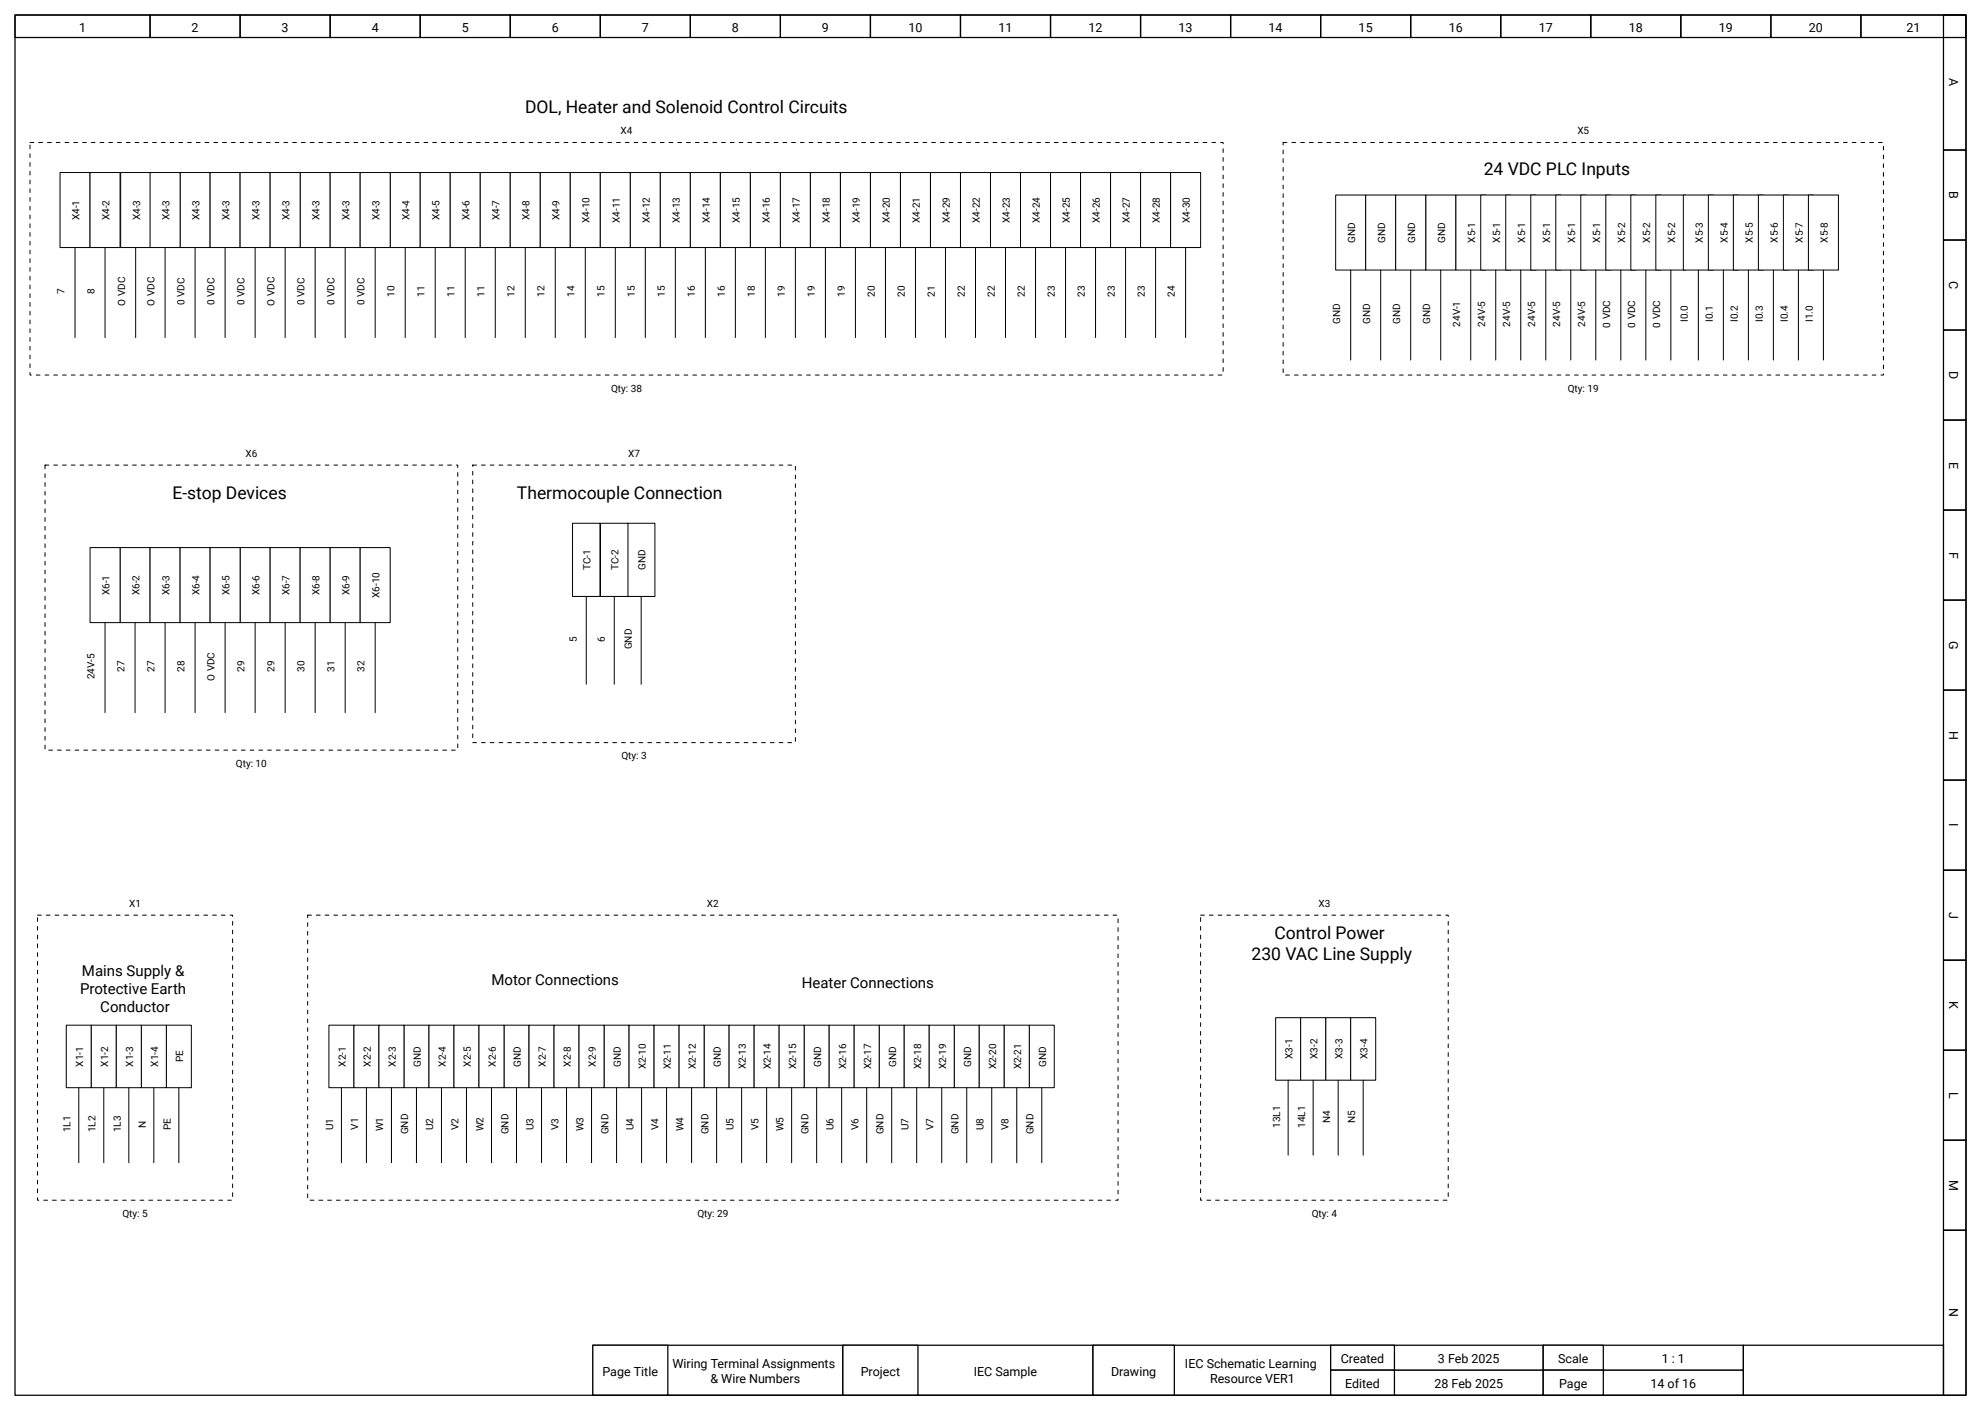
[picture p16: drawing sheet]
<svg xmlns="http://www.w3.org/2000/svg" width="420mm" height="297mm" viewBox="0 0 420 297" stroke-linecap="round" stroke-linejoin="round" font-family="sans-serif">
<defs><g id="words">
<g font-size="3.7">
<text x="111.1" y="23.8">DOL, Heater and Solenoid Control Circuits</text>
<text x="313.9" y="37.1">24 VDC PLC Inputs</text>
<text x="36.5" y="105.6">E-stop Devices</text>
<text x="109.4" y="105.6">Thermocouple Connection</text>
<text x="264.8" y="203.1">230 VAC Line Supply</text>
<text x="269.6" y="198.6">Control Power</text>
</g>
<g font-size="3.2">
<text x="17.3" y="206.6">Mains Supply &amp;</text>
<text x="104" y="208.6">Motor Connections</text>
<text x="169.6" y="209.1">Heater Connections</text>
<text x="16.9" y="210.4">Protective Earth</text>
<text x="21.2" y="214.2">Conductor</text>
</g>
<g font-size="2.6">
<text x="16.7" y="6.7">1</text>
<text x="40.5" y="6.7">2</text>
<text x="59.6" y="6.7">3</text>
<text x="78.6" y="6.7">4</text>
<text x="97.7" y="6.7">5</text>
<text x="116.7" y="6.7">6</text>
<text x="135.8" y="6.7">7</text>
<text x="154.8" y="6.7">8</text>
<text x="173.9" y="6.7">9</text>
<text x="192.2" y="6.7">10</text>
<text x="211.2" y="6.7">11</text>
<text x="230.3" y="6.7">12</text>
<text x="249.3" y="6.7">13</text>
<text x="268.4" y="6.7">14</text>
<text x="287.4" y="6.7">15</text>
<text x="306.5" y="6.7">16</text>
<text x="325.5" y="6.7">17</text>
<text x="344.6" y="6.7">18</text>
<text x="363.6" y="6.7">19</text>
<text x="382.7" y="6.7">20</text>
<text x="403.3" y="6.7">21</text>
<text x="412.4" y="16.6" transform="rotate(90 412.4 16.6)">A</text>
<text x="412.4" y="40.5" transform="rotate(90 412.4 40.5)">B</text>
<text x="412.4" y="59.5" transform="rotate(90 412.4 59.5)">C</text>
<text x="412.4" y="78.5" transform="rotate(90 412.4 78.5)">D</text>
<text x="412.4" y="97.7" transform="rotate(90 412.4 97.7)">E</text>
<text x="412.4" y="116.7" transform="rotate(90 412.4 116.7)">F</text>
<text x="412.4" y="135.6" transform="rotate(90 412.4 135.6)">G</text>
<text x="412.4" y="154.6" transform="rotate(90 412.4 154.6)">H</text>
<text x="412.4" y="174.3" transform="rotate(90 412.4 174.3)">I</text>
<text x="412.4" y="192.9" transform="rotate(90 412.4 192.9)">J</text>
<text x="412.4" y="211.9" transform="rotate(90 412.4 211.9)">K</text>
<text x="412.4" y="231.1" transform="rotate(90 412.4 231.1)">L</text>
<text x="412.4" y="249.7" transform="rotate(90 412.4 249.7)">M</text>
<text x="412.4" y="276.9" transform="rotate(90 412.4 276.9)">N</text>
<text x="127.5" y="291.1">Page Title</text>
<text x="142.2" y="289.5">Wiring Terminal Assignments</text>
<text x="150.3" y="292.7">&amp; Wire Numbers</text>
<text x="182.1" y="291.1">Project</text>
<text x="206" y="291.1">IEC Sample</text>
<text x="235" y="291.1">Drawing</text>
<text x="250.7" y="289.5">IEC Schematic Learning</text>
<text x="256" y="292.7">Resource VER1</text>
<text x="283.7" y="288.5">Created</text>
<text x="284.6" y="293.8">Edited</text>
<text x="303.5" y="293.8">28 Feb 2025</text>
<text x="304.2" y="288.5">3 Feb 2025</text>
<text x="329.6" y="288.5">Scale</text>
<text x="329.9" y="293.8">Page</text>
<text x="349.2" y="293.8">14 of 16</text>
<text x="351.6" y="288.5">1 : 1</text>
</g>
<g font-size="2.1">
<text x="131.3" y="28.4">X4</text>
<text x="333.7" y="28.4">X5</text>
<text x="16.8" y="46.6" transform="rotate(-90 16.8 46.6)">X4-1</text>
<text x="23.1" y="46.6" transform="rotate(-90 23.1 46.6)">X4-2</text>
<text x="29.6" y="46.6" transform="rotate(-90 29.6 46.6)">X4-3</text>
<text x="35.8" y="46.6" transform="rotate(-90 35.8 46.6)">X4-3</text>
<text x="42.2" y="46.6" transform="rotate(-90 42.2 46.6)">X4-3</text>
<text x="48.5" y="46.6" transform="rotate(-90 48.5 46.6)">X4-3</text>
<text x="54.9" y="46.6" transform="rotate(-90 54.9 46.6)">X4-3</text>
<text x="61.2" y="46.6" transform="rotate(-90 61.2 46.6)">X4-3</text>
<text x="67.6" y="46.6" transform="rotate(-90 67.6 46.6)">X4-3</text>
<text x="73.9" y="46.6" transform="rotate(-90 73.9 46.6)">X4-3</text>
<text x="80.3" y="46.6" transform="rotate(-90 80.3 46.6)">X4-3</text>
<text x="86.6" y="46.6" transform="rotate(-90 86.6 46.6)">X4-4</text>
<text x="93" y="46.6" transform="rotate(-90 93 46.6)">X4-5</text>
<text x="99.3" y="46.6" transform="rotate(-90 99.3 46.6)">X4-6</text>
<text x="105.7" y="46.6" transform="rotate(-90 105.7 46.6)">X4-7</text>
<text x="112" y="46.6" transform="rotate(-90 112 46.6)">X4-8</text>
<text x="118.4" y="46.6" transform="rotate(-90 118.4 46.6)">X4-9</text>
<text x="124.7" y="47.2" transform="rotate(-90 124.7 47.2)">X4-10</text>
<text x="131.1" y="47.2" transform="rotate(-90 131.1 47.2)">X4-11</text>
<text x="137.4" y="47.2" transform="rotate(-90 137.4 47.2)">X4-12</text>
<text x="143.8" y="47.2" transform="rotate(-90 143.8 47.2)">X4-13</text>
<text x="150.1" y="47.2" transform="rotate(-90 150.1 47.2)">X4-14</text>
<text x="156.5" y="47.2" transform="rotate(-90 156.5 47.2)">X4-15</text>
<text x="162.8" y="47.2" transform="rotate(-90 162.8 47.2)">X4-16</text>
<text x="169.2" y="47.2" transform="rotate(-90 169.2 47.2)">X4-17</text>
<text x="175.5" y="47.2" transform="rotate(-90 175.5 47.2)">X4-18</text>
<text x="181.9" y="47.2" transform="rotate(-90 181.9 47.2)">X4-19</text>
<text x="188.2" y="47.2" transform="rotate(-90 188.2 47.2)">X4-20</text>
<text x="194.6" y="47.2" transform="rotate(-90 194.6 47.2)">X4-21</text>
<text x="200.9" y="47.2" transform="rotate(-90 200.9 47.2)">X4-29</text>
<text x="207.3" y="47.2" transform="rotate(-90 207.3 47.2)">X4-22</text>
<text x="213.6" y="47.2" transform="rotate(-90 213.6 47.2)">X4-23</text>
<text x="220" y="47.2" transform="rotate(-90 220 47.2)">X4-24</text>
<text x="226.3" y="47.2" transform="rotate(-90 226.3 47.2)">X4-25</text>
<text x="232.7" y="47.2" transform="rotate(-90 232.7 47.2)">X4-26</text>
<text x="239" y="47.2" transform="rotate(-90 239 47.2)">X4-27</text>
<text x="245.4" y="47.2" transform="rotate(-90 245.4 47.2)">X4-28</text>
<text x="251.7" y="47.2" transform="rotate(-90 251.7 47.2)">X4-30</text>
<text x="286.7" y="51.4" transform="rotate(-90 286.7 51.4)">GND</text>
<text x="293" y="51.4" transform="rotate(-90 293 51.4)">GND</text>
<text x="299.4" y="51.4" transform="rotate(-90 299.4 51.4)">GND</text>
<text x="305.7" y="51.4" transform="rotate(-90 305.7 51.4)">GND</text>
<text x="312.1" y="51.4" transform="rotate(-90 312.1 51.4)">X5-1</text>
<text x="317.4" y="51.4" transform="rotate(-90 317.4 51.4)">X5-1</text>
<text x="322.7" y="51.4" transform="rotate(-90 322.7 51.4)">X5-1</text>
<text x="327.9" y="51.4" transform="rotate(-90 327.9 51.4)">X5-1</text>
<text x="333.2" y="51.4" transform="rotate(-90 333.2 51.4)">X5-1</text>
<text x="338.5" y="51.4" transform="rotate(-90 338.5 51.4)">X5-1</text>
<text x="343.8" y="51.4" transform="rotate(-90 343.8 51.4)">X5-2</text>
<text x="349.1" y="51.4" transform="rotate(-90 349.1 51.4)">X5-2</text>
<text x="354.4" y="51.4" transform="rotate(-90 354.4 51.4)">X5-2</text>
<text x="360.2" y="51.4" transform="rotate(-90 360.2 51.4)">X5-3</text>
<text x="365.5" y="51.4" transform="rotate(-90 365.5 51.4)">X5-4</text>
<text x="370.8" y="51.4" transform="rotate(-90 370.8 51.4)">X5-5</text>
<text x="376.1" y="51.4" transform="rotate(-90 376.1 51.4)">X5-6</text>
<text x="381.4" y="51.4" transform="rotate(-90 381.4 51.4)">X5-7</text>
<text x="386.7" y="51.4" transform="rotate(-90 386.7 51.4)">X5-8</text>
<text x="13.6" y="62.2" transform="rotate(-90 13.6 62.2)">7</text>
<text x="20" y="62.2" transform="rotate(-90 20 62.2)">8</text>
<text x="26.4" y="64.7" transform="rotate(-90 26.4 64.7)">O VDC</text>
<text x="32.7" y="64.7" transform="rotate(-90 32.7 64.7)">O VDC</text>
<text x="39" y="64.6" transform="rotate(-90 39 64.6)">0 VDC</text>
<text x="45.4" y="64.6" transform="rotate(-90 45.4 64.6)">0 VDC</text>
<text x="51.7" y="64.6" transform="rotate(-90 51.7 64.6)">0 VDC</text>
<text x="58.1" y="64.7" transform="rotate(-90 58.1 64.7)">O VDC</text>
<text x="64.4" y="64.6" transform="rotate(-90 64.4 64.6)">0 VDC</text>
<text x="70.8" y="64.6" transform="rotate(-90 70.8 64.6)">0 VDC</text>
<text x="77.1" y="64.6" transform="rotate(-90 77.1 64.6)">0 VDC</text>
<text x="83.5" y="62.8" transform="rotate(-90 83.5 62.8)">10</text>
<text x="89.8" y="62.8" transform="rotate(-90 89.8 62.8)">11</text>
<text x="96.2" y="62.8" transform="rotate(-90 96.2 62.8)">11</text>
<text x="102.5" y="62.8" transform="rotate(-90 102.5 62.8)">11</text>
<text x="108.9" y="62.8" transform="rotate(-90 108.9 62.8)">12</text>
<text x="115.2" y="62.8" transform="rotate(-90 115.2 62.8)">12</text>
<text x="121.6" y="62.8" transform="rotate(-90 121.6 62.8)">14</text>
<text x="127.9" y="62.8" transform="rotate(-90 127.9 62.8)">15</text>
<text x="134.3" y="62.8" transform="rotate(-90 134.3 62.8)">15</text>
<text x="140.6" y="62.8" transform="rotate(-90 140.6 62.8)">15</text>
<text x="147" y="62.8" transform="rotate(-90 147 62.8)">16</text>
<text x="153.3" y="62.8" transform="rotate(-90 153.3 62.8)">16</text>
<text x="159.7" y="62.8" transform="rotate(-90 159.7 62.8)">18</text>
<text x="166" y="62.8" transform="rotate(-90 166 62.8)">19</text>
<text x="172.4" y="62.8" transform="rotate(-90 172.4 62.8)">19</text>
<text x="178.7" y="62.8" transform="rotate(-90 178.7 62.8)">19</text>
<text x="185.1" y="62.8" transform="rotate(-90 185.1 62.8)">20</text>
<text x="191.4" y="62.8" transform="rotate(-90 191.4 62.8)">20</text>
<text x="197.8" y="62.8" transform="rotate(-90 197.8 62.8)">21</text>
<text x="204.1" y="62.8" transform="rotate(-90 204.1 62.8)">22</text>
<text x="210.5" y="62.8" transform="rotate(-90 210.5 62.8)">22</text>
<text x="216.8" y="62.8" transform="rotate(-90 216.8 62.8)">22</text>
<text x="223.2" y="62.8" transform="rotate(-90 223.2 62.8)">23</text>
<text x="229.5" y="62.8" transform="rotate(-90 229.5 62.8)">23</text>
<text x="235.9" y="62.8" transform="rotate(-90 235.9 62.8)">23</text>
<text x="242.2" y="62.8" transform="rotate(-90 242.2 62.8)">23</text>
<text x="248.6" y="62.8" transform="rotate(-90 248.6 62.8)">24</text>
<text x="283.5" y="68.6" transform="rotate(-90 283.5 68.6)">GND</text>
<text x="289.8" y="68.6" transform="rotate(-90 289.8 68.6)">GND</text>
<text x="296.2" y="68.6" transform="rotate(-90 296.2 68.6)">GND</text>
<text x="302.5" y="68.6" transform="rotate(-90 302.5 68.6)">GND</text>
<text x="308.9" y="69.1" transform="rotate(-90 308.9 69.1)">24V-1</text>
<text x="314.2" y="69.1" transform="rotate(-90 314.2 69.1)">24V-5</text>
<text x="319.5" y="69.1" transform="rotate(-90 319.5 69.1)">24V-5</text>
<text x="324.8" y="69.1" transform="rotate(-90 324.8 69.1)">24V-5</text>
<text x="330.1" y="69.1" transform="rotate(-90 330.1 69.1)">24V-5</text>
<text x="335.4" y="69.1" transform="rotate(-90 335.4 69.1)">24V-5</text>
<text x="340.6" y="69.3" transform="rotate(-90 340.6 69.3)">0 VDC</text>
<text x="345.9" y="69.3" transform="rotate(-90 345.9 69.3)">0 VDC</text>
<text x="351.2" y="69.3" transform="rotate(-90 351.2 69.3)">0 VDC</text>
<text x="357.1" y="68.2" transform="rotate(-90 357.1 68.2)">I0.0</text>
<text x="362.3" y="68.2" transform="rotate(-90 362.3 68.2)">I0.1</text>
<text x="367.6" y="68.2" transform="rotate(-90 367.6 68.2)">I0.2</text>
<text x="372.9" y="68.2" transform="rotate(-90 372.9 68.2)">I0.3</text>
<text x="378.2" y="68.2" transform="rotate(-90 378.2 68.2)">I0.4</text>
<text x="383.5" y="68.2" transform="rotate(-90 383.5 68.2)">I1.0</text>
<text x="129.3" y="82.9">Qty: 38</text>
<text x="331.7" y="82.9">Qty: 19</text>
<text x="51.9" y="96.7">X6</text>
<text x="132.9" y="96.7">X7</text>
<text x="23.1" y="126" transform="rotate(-90 23.1 126)">X6-1</text>
<text x="29.5" y="126" transform="rotate(-90 29.5 126)">X6-2</text>
<text x="35.8" y="126" transform="rotate(-90 35.8 126)">X6-3</text>
<text x="42.2" y="126" transform="rotate(-90 42.2 126)">X6-4</text>
<text x="48.5" y="126" transform="rotate(-90 48.5 126)">X6-5</text>
<text x="54.9" y="126" transform="rotate(-90 54.9 126)">X6-6</text>
<text x="61.2" y="126" transform="rotate(-90 61.2 126)">X6-7</text>
<text x="67.6" y="126" transform="rotate(-90 67.6 126)">X6-8</text>
<text x="73.9" y="126" transform="rotate(-90 73.9 126)">X6-9</text>
<text x="125" y="120.7" transform="rotate(-90 125 120.7)">TC-1</text>
<text x="130.9" y="120.7" transform="rotate(-90 130.9 120.7)">TC-2</text>
<text x="136.6" y="120.7" transform="rotate(-90 136.6 120.7)">GND</text>
<text x="80.3" y="126.6" transform="rotate(-90 80.3 126.6)">X6-10</text>
<text x="122" y="135.9" transform="rotate(-90 122 135.9)">5</text>
<text x="128" y="135.9" transform="rotate(-90 128 135.9)">6</text>
<text x="133.7" y="137.4" transform="rotate(-90 133.7 137.4)">GND</text>
<text x="20" y="143.8" transform="rotate(-90 20 143.8)">24V-5</text>
<text x="26.3" y="142.2" transform="rotate(-90 26.3 142.2)">27</text>
<text x="32.7" y="142.2" transform="rotate(-90 32.7 142.2)">27</text>
<text x="39" y="142.2" transform="rotate(-90 39 142.2)">28</text>
<text x="51.7" y="142.2" transform="rotate(-90 51.7 142.2)">29</text>
<text x="58.1" y="142.2" transform="rotate(-90 58.1 142.2)">29</text>
<text x="64.4" y="142.2" transform="rotate(-90 64.4 142.2)">30</text>
<text x="70.8" y="142.2" transform="rotate(-90 70.8 142.2)">31</text>
<text x="77.1" y="142.2" transform="rotate(-90 77.1 142.2)">32</text>
<text x="45.4" y="144.1" transform="rotate(-90 45.4 144.1)">O VDC</text>
<text x="131.5" y="160.7">Qty: 3</text>
<text x="49.9" y="162.3">Qty: 10</text>
<text x="27.3" y="192">X1</text>
<text x="149.6" y="192">X2</text>
<text x="278.9" y="192">X3</text>
<text x="17.6" y="225.7" transform="rotate(-90 17.6 225.7)">X1-1</text>
<text x="22.9" y="225.7" transform="rotate(-90 22.9 225.7)">X1-2</text>
<text x="28.2" y="225.7" transform="rotate(-90 28.2 225.7)">X1-3</text>
<text x="33.5" y="225.7" transform="rotate(-90 33.5 225.7)">X1-4</text>
<text x="38.8" y="224.8" transform="rotate(-90 38.8 224.8)">PE</text>
<text x="73.2" y="225.7" transform="rotate(-90 73.2 225.7)">X2-1</text>
<text x="78.4" y="225.7" transform="rotate(-90 78.4 225.7)">X2-2</text>
<text x="83.7" y="225.7" transform="rotate(-90 83.7 225.7)">X2-3</text>
<text x="89" y="225.7" transform="rotate(-90 89 225.7)">GND</text>
<text x="94.3" y="225.7" transform="rotate(-90 94.3 225.7)">X2-4</text>
<text x="99.6" y="225.7" transform="rotate(-90 99.6 225.7)">X2-5</text>
<text x="104.9" y="225.7" transform="rotate(-90 104.9 225.7)">X2-6</text>
<text x="110.2" y="225.7" transform="rotate(-90 110.2 225.7)">GND</text>
<text x="115.5" y="225.7" transform="rotate(-90 115.5 225.7)">X2-7</text>
<text x="120.8" y="225.7" transform="rotate(-90 120.8 225.7)">X2-8</text>
<text x="126.1" y="225.7" transform="rotate(-90 126.1 225.7)">X2-9</text>
<text x="131.4" y="225.7" transform="rotate(-90 131.4 225.7)">GND</text>
<text x="136.7" y="226.3" transform="rotate(-90 136.7 226.3)">X2-10</text>
<text x="141.9" y="226.3" transform="rotate(-90 141.9 226.3)">X2-11</text>
<text x="147.2" y="226.3" transform="rotate(-90 147.2 226.3)">X2-12</text>
<text x="152.5" y="225.7" transform="rotate(-90 152.5 225.7)">GND</text>
<text x="157.8" y="226.3" transform="rotate(-90 157.8 226.3)">X2-13</text>
<text x="163.1" y="226.3" transform="rotate(-90 163.1 226.3)">X2-14</text>
<text x="168.4" y="226.3" transform="rotate(-90 168.4 226.3)">X2-15</text>
<text x="173.7" y="225.7" transform="rotate(-90 173.7 225.7)">GND</text>
<text x="179" y="226.3" transform="rotate(-90 179 226.3)">X2-16</text>
<text x="184.3" y="226.3" transform="rotate(-90 184.3 226.3)">X2-17</text>
<text x="189.6" y="225.7" transform="rotate(-90 189.6 225.7)">GND</text>
<text x="194.9" y="226.3" transform="rotate(-90 194.9 226.3)">X2-18</text>
<text x="200.2" y="226.3" transform="rotate(-90 200.2 226.3)">X2-19</text>
<text x="205.4" y="225.7" transform="rotate(-90 205.4 225.7)">GND</text>
<text x="210.7" y="226.3" transform="rotate(-90 210.7 226.3)">X2-20</text>
<text x="216" y="226.3" transform="rotate(-90 216 226.3)">X2-21</text>
<text x="221.3" y="225.7" transform="rotate(-90 221.3 225.7)">GND</text>
<text x="273.4" y="224.1" transform="rotate(-90 273.4 224.1)">X3-1</text>
<text x="278.7" y="224.1" transform="rotate(-90 278.7 224.1)">X3-2</text>
<text x="284" y="224.1" transform="rotate(-90 284 224.1)">X3-3</text>
<text x="289.3" y="224.1" transform="rotate(-90 289.3 224.1)">X3-4</text>
<text x="14.9" y="239.7" transform="rotate(-90 14.9 239.7)">1L1</text>
<text x="20.2" y="239.7" transform="rotate(-90 20.2 239.7)">1L2</text>
<text x="25.5" y="239.7" transform="rotate(-90 25.5 239.7)">1L3</text>
<text x="30.8" y="238.7" transform="rotate(-90 30.8 238.7)">N</text>
<text x="36.1" y="239.2" transform="rotate(-90 36.1 239.2)">PE</text>
<text x="70.5" y="239.2" transform="rotate(-90 70.5 239.2)">U1</text>
<text x="75.8" y="239.1" transform="rotate(-90 75.8 239.1)">V1</text>
<text x="81.1" y="239.4" transform="rotate(-90 81.1 239.4)">W1</text>
<text x="91.7" y="239.2" transform="rotate(-90 91.7 239.2)">U2</text>
<text x="97" y="239.2" transform="rotate(-90 97 239.2)">V2</text>
<text x="102.3" y="239.4" transform="rotate(-90 102.3 239.4)">W2</text>
<text x="112.8" y="239.2" transform="rotate(-90 112.8 239.2)">U3</text>
<text x="118.1" y="239.2" transform="rotate(-90 118.1 239.2)">V3</text>
<text x="123.4" y="239.4" transform="rotate(-90 123.4 239.4)">W3</text>
<text x="134" y="239.2" transform="rotate(-90 134 239.2)">U4</text>
<text x="139.3" y="239.2" transform="rotate(-90 139.3 239.2)">V4</text>
<text x="144.6" y="239.4" transform="rotate(-90 144.6 239.4)">W4</text>
<text x="155.2" y="239.2" transform="rotate(-90 155.2 239.2)">U5</text>
<text x="160.5" y="239.2" transform="rotate(-90 160.5 239.2)">V5</text>
<text x="165.8" y="239.4" transform="rotate(-90 165.8 239.4)">W5</text>
<text x="176.3" y="239.2" transform="rotate(-90 176.3 239.2)">U6</text>
<text x="181.6" y="239.2" transform="rotate(-90 181.6 239.2)">V6</text>
<text x="192.2" y="239.2" transform="rotate(-90 192.2 239.2)">U7</text>
<text x="197.5" y="239.2" transform="rotate(-90 197.5 239.2)">V7</text>
<text x="208.1" y="239.2" transform="rotate(-90 208.1 239.2)">U8</text>
<text x="213.4" y="239.2" transform="rotate(-90 213.4 239.2)">V8</text>
<text x="270.8" y="238.7" transform="rotate(-90 270.8 238.7)">13L1</text>
<text x="276.1" y="238.7" transform="rotate(-90 276.1 238.7)">14L1</text>
<text x="281.4" y="237.7" transform="rotate(-90 281.4 237.7)">N4</text>
<text x="286.7" y="237.7" transform="rotate(-90 286.7 237.7)">N5</text>
<text x="86.4" y="240.1" transform="rotate(-90 86.4 240.1)">GND</text>
<text x="107.6" y="240.1" transform="rotate(-90 107.6 240.1)">GND</text>
<text x="128.7" y="240.1" transform="rotate(-90 128.7 240.1)">GND</text>
<text x="149.9" y="240.1" transform="rotate(-90 149.9 240.1)">GND</text>
<text x="171.1" y="240.1" transform="rotate(-90 171.1 240.1)">GND</text>
<text x="186.9" y="240.1" transform="rotate(-90 186.9 240.1)">GND</text>
<text x="202.8" y="240.1" transform="rotate(-90 202.8 240.1)">GND</text>
<text x="218.7" y="240.1" transform="rotate(-90 218.7 240.1)">GND</text>
<text x="25.9" y="257.6">Qty: 5</text>
<text x="147.5" y="257.6">Qty: 29</text>
<text x="277.5" y="257.6">Qty: 4</text>
</g>
</g></defs>
<path d="M149 217h5.3v13.2h-5.3z" fill-rule="evenodd" fill="#fff" stroke="#000" stroke-width=".21"/>
<path d="M151.6 230.2v15.9" fill="none" stroke="#000" stroke-width=".21"/>
<path d="M127.8 217h5.3v13.2h-5.3z" fill-rule="evenodd" fill="#fff" stroke="#000" stroke-width=".21"/>
<path d="M130.4 230.2v15.9" fill="none" stroke="#000" stroke-width=".21"/>
<path d="M106.6 217h5.3v13.2h-5.3z" fill-rule="evenodd" fill="#fff" stroke="#000" stroke-width=".21"/>
<path d="M109.3 230.2v15.9" fill="none" stroke="#000" stroke-width=".21"/>
<path d="M85.5 217h5.3v13.2h-5.3z" fill-rule="evenodd" fill="#fff" stroke="#000" stroke-width=".21"/>
<path d="M88.1 230.2v15.9" fill="none" stroke="#000" stroke-width=".21"/>
<path d="M35.2 217h5.3v13.2h-5.3z" fill-rule="evenodd" fill="#fff" stroke="#000" stroke-width=".21"/>
<path d="M37.8 230.2v15.9" fill="none" stroke="#000" stroke-width=".21"/>
<path d="M29.9 217h5.3v13.2h-5.3z" fill-rule="evenodd" fill="#fff" stroke="#000" stroke-width=".21"/>
<path d="M32.5 230.2v15.9" fill="none" stroke="#000" stroke-width=".21"/>
<path d="M14 217h5.3v13.2h-5.3z" fill-rule="evenodd" fill="#fff" stroke="#000" stroke-width=".21"/>
<path d="M16.7 230.2v15.9" fill="none" stroke="#000" stroke-width=".21"/>
<path d="M19.3 217h5.3v13.2h-5.3z" fill-rule="evenodd" fill="#fff" stroke="#000" stroke-width=".21"/>
<path d="M22 230.2v15.9" fill="none" stroke="#000" stroke-width=".21"/>
<path d="M24.6 217h5.3v13.2h-5.3z" fill-rule="evenodd" fill="#fff" stroke="#000" stroke-width=".21"/>
<path d="M27.3 230.2v15.9" fill="none" stroke="#000" stroke-width=".21"/>
<path d="M69.6 217h5.3v13.2h-5.3z" fill-rule="evenodd" fill="#fff" stroke="#000" stroke-width=".21"/>
<path d="M72.2 230.2v15.9" fill="none" stroke="#000" stroke-width=".21"/>
<path d="M90.8 217h5.2v13.2h-5.2z" fill-rule="evenodd" fill="#fff" stroke="#000" stroke-width=".21"/>
<path d="M93.4 230.2v15.9" fill="none" stroke="#000" stroke-width=".21"/>
<path d="M111.9 217h5.3v13.2h-5.3z" fill-rule="evenodd" fill="#fff" stroke="#000" stroke-width=".21"/>
<path d="M114.6 230.2v15.9" fill="none" stroke="#000" stroke-width=".21"/>
<path d="M133.1 217h5.3v13.2h-5.3z" fill-rule="evenodd" fill="#fff" stroke="#000" stroke-width=".21"/>
<path d="M135.7 230.2v15.9" fill="none" stroke="#000" stroke-width=".21"/>
<path d="M74.9 217h5.3v13.2h-5.3z" fill-rule="evenodd" fill="#fff" stroke="#000" stroke-width=".21"/>
<path d="M77.5 230.2v15.9" fill="none" stroke="#000" stroke-width=".21"/>
<path d="M96 217h5.3v13.2h-5.3z" fill-rule="evenodd" fill="#fff" stroke="#000" stroke-width=".21"/>
<path d="M98.7 230.2v15.9" fill="none" stroke="#000" stroke-width=".21"/>
<path d="M117.2 217h5.3v13.2h-5.3z" fill-rule="evenodd" fill="#fff" stroke="#000" stroke-width=".21"/>
<path d="M119.9 230.2v15.9" fill="none" stroke="#000" stroke-width=".21"/>
<path d="M138.4 217h5.3v13.2h-5.3z" fill-rule="evenodd" fill="#fff" stroke="#000" stroke-width=".21"/>
<path d="M141 230.2v15.9" fill="none" stroke="#000" stroke-width=".21"/>
<path d="M80.2 217h5.3v13.2h-5.3z" fill-rule="evenodd" fill="#fff" stroke="#000" stroke-width=".21"/>
<path d="M82.8 230.2v15.9" fill="none" stroke="#000" stroke-width=".21"/>
<path d="M101.3 217h5.3v13.2h-5.3z" fill-rule="evenodd" fill="#fff" stroke="#000" stroke-width=".21"/>
<path d="M104 230.2v15.9" fill="none" stroke="#000" stroke-width=".21"/>
<path d="M122.5 217h5.3v13.2h-5.3z" fill-rule="evenodd" fill="#fff" stroke="#000" stroke-width=".21"/>
<path d="M125.1 230.2v15.9" fill="none" stroke="#000" stroke-width=".21"/>
<path d="M143.7 217h5.3v13.2h-5.3z" fill-rule="evenodd" fill="#fff" stroke="#000" stroke-width=".21"/>
<path d="M146.3 230.2v15.9" fill="none" stroke="#000" stroke-width=".21"/>
<path d="M217.8 217h5.2v13.2h-5.2z" fill-rule="evenodd" fill="#fff" stroke="#000" stroke-width=".21"/>
<path d="M220.4 230.2v15.9" fill="none" stroke="#000" stroke-width=".21"/>
<path d="M201.9 217h5.3v13.2h-5.3z" fill-rule="evenodd" fill="#fff" stroke="#000" stroke-width=".21"/>
<path d="M204.5 230.2v15.9" fill="none" stroke="#000" stroke-width=".21"/>
<path d="M186 217h5.3v13.2h-5.3z" fill-rule="evenodd" fill="#fff" stroke="#000" stroke-width=".21"/>
<path d="M188.6 230.2v15.9" fill="none" stroke="#000" stroke-width=".21"/>
<path d="M170.1 217h5.3v13.2h-5.3z" fill-rule="evenodd" fill="#fff" stroke="#000" stroke-width=".21"/>
<path d="M172.8 230.2v15.9" fill="none" stroke="#000" stroke-width=".21"/>
<path d="M280.5 215.4h5.2v13.2h-5.2z" fill-rule="evenodd" fill="#fff" stroke="#000" stroke-width=".21"/>
<path d="M283.1 228.6v15.9" fill="none" stroke="#000" stroke-width=".21"/>
<path d="M285.7 215.4h5.3v13.2h-5.3z" fill-rule="evenodd" fill="#fff" stroke="#000" stroke-width=".21"/>
<path d="M288.4 228.6v15.9" fill="none" stroke="#000" stroke-width=".21"/>
<path d="M269.9 215.4h5.3v13.2h-5.3z" fill-rule="evenodd" fill="#fff" stroke="#000" stroke-width=".21"/>
<path d="M272.5 228.6v15.9" fill="none" stroke="#000" stroke-width=".21"/>
<path d="M275.2 215.4h5.3v13.2h-5.3z" fill-rule="evenodd" fill="#fff" stroke="#000" stroke-width=".21"/>
<path d="M277.8 228.6v15.9" fill="none" stroke="#000" stroke-width=".21"/>
<path d="M154.3 217h5.2v13.2h-5.2z" fill-rule="evenodd" fill="#fff" stroke="#000" stroke-width=".21"/>
<path d="M156.9 230.2v15.9" fill="none" stroke="#000" stroke-width=".21"/>
<path d="M175.4 217h5.3v13.2h-5.3z" fill-rule="evenodd" fill="#fff" stroke="#000" stroke-width=".21"/>
<path d="M178.1 230.2v15.9" fill="none" stroke="#000" stroke-width=".21"/>
<path d="M191.3 217h5.3v13.2h-5.3z" fill-rule="evenodd" fill="#fff" stroke="#000" stroke-width=".21"/>
<path d="M193.9 230.2v15.9" fill="none" stroke="#000" stroke-width=".21"/>
<path d="M207.2 217h5.3v13.2h-5.3z" fill-rule="evenodd" fill="#fff" stroke="#000" stroke-width=".21"/>
<path d="M209.8 230.2v15.9" fill="none" stroke="#000" stroke-width=".21"/>
<path d="M159.5 217h5.3v13.2h-5.3z" fill-rule="evenodd" fill="#fff" stroke="#000" stroke-width=".21"/>
<path d="M162.2 230.2v15.9" fill="none" stroke="#000" stroke-width=".21"/>
<path d="M180.7 217h5.3v13.2h-5.3z" fill-rule="evenodd" fill="#fff" stroke="#000" stroke-width=".21"/>
<path d="M183.4 230.2v15.9" fill="none" stroke="#000" stroke-width=".21"/>
<path d="M196.6 217h5.3v13.2h-5.3z" fill-rule="evenodd" fill="#fff" stroke="#000" stroke-width=".21"/>
<path d="M199.2 230.2v15.9" fill="none" stroke="#000" stroke-width=".21"/>
<path d="M212.5 217h5.3v13.2h-5.3z" fill-rule="evenodd" fill="#fff" stroke="#000" stroke-width=".21"/>
<path d="M215.1 230.2v15.9" fill="none" stroke="#000" stroke-width=".21"/>
<path d="M164.8 217h5.3v13.2h-5.3z" fill-rule="evenodd" fill="#fff" stroke="#000" stroke-width=".21"/>
<path d="M167.5 230.2v15.9" fill="none" stroke="#000" stroke-width=".21"/>
<g fill="#fff" stroke="#000" stroke-width=".26">
<path d="M125.4 284.7h52.9v10.6h-52.9z" fill-rule="evenodd"/>
<path d="M125.4 284.7h15.9v10.6h-15.9z" fill-rule="evenodd"/>
<path d="M178.3 284.7h52.9v10.6h-52.9z" fill-rule="evenodd"/>
<path d="M178.3 284.7h15.9v10.6h-15.9z" fill-rule="evenodd"/>
<path d="M231.2 284.7h50.3v10.6h-50.3z" fill-rule="evenodd"/>
<path d="M231.2 284.7h17.2v10.6h-17.2z" fill-rule="evenodd"/>
<path d="M281.5 284.7h45v5.3h-45z" fill-rule="evenodd"/>
<path d="M281.5 284.7h13.5v5.3h-13.5z" fill-rule="evenodd"/>
<path d="M281.5 290h45v5.3h-45z" fill-rule="evenodd"/>
<path d="M281.5 290h13.5v5.3h-13.5z" fill-rule="evenodd"/>
<path d="M326.5 284.7h42.3v5.3h-42.3z" fill-rule="evenodd"/>
<path d="M326.5 284.7h12.7v5.3h-12.7z" fill-rule="evenodd"/>
<path d="M326.5 290h42.3v5.3h-42.3z" fill-rule="evenodd"/>
<path d="M326.5 290h12.7v5.3h-12.7z" fill-rule="evenodd"/>
<path d="M368.8 284.7h42.4v10.6h-42.4z" fill-rule="evenodd"/>
</g>
<g fill="none" stroke="#000" stroke-width=".26">
<path d="M3.2 3.2h412.7v292.1h-412.7zM3.2 3.2h28.5v4.7h-28.5zM31.7 3.2h19.1v4.7h-19.1zM50.8 3.2h19v4.7h-19zM69.8 3.2h19.1v4.7h-19.1zM88.9 3.2h19v4.7h-19zM107.9 3.2h19.1v4.7h-19.1zM127 3.2h19v4.7h-19zM146 3.2h19.1v4.7h-19.1zM165.1 3.2h19v4.7h-19zM184.1 3.2h19.1v4.7h-19.1zM203.2 3.2h19v4.7h-19z"/>
<path d="M222.2 3.2h19.1v4.7h-19.1zM241.3 3.2h19v4.7h-19zM260.3 3.2h19.1v4.7h-19.1zM279.4 3.2h19v4.7h-19zM298.4 3.2h19.1v4.7h-19.1zM317.5 3.2h19v4.7h-19zM336.5 3.2h19.1v4.7h-19.1zM355.6 3.2h19v4.7h-19zM374.6 3.2h19.1v4.7h-19.1zM393.7 3.2h22.2v4.7h-22.2zM411.2 3.2h4.7v28.6h-4.7zM411.2 31.8h4.7v19h-4.7z"/>
<path d="M411.2 50.8h4.7v19.1h-4.7zM411.2 69.9h4.7v19h-4.7zM411.2 88.9h4.7v19.1h-4.7zM411.2 108h4.7v19h-4.7zM411.2 127h4.7v19.1h-4.7zM411.2 146.1h4.7v19h-4.7zM411.2 165.1h4.7v19.1h-4.7zM411.2 184.2h4.7v19h-4.7zM411.2 203.2h4.7v19.1h-4.7zM411.2 222.3h4.7v19h-4.7zM411.2 241.3h4.7v19.1h-4.7zM411.2 260.4h4.7v34.9h-4.7z"/>
</g>
<path d="M7.9 193.7h41.3v60.3h-41.3zM65.1 193.7h171.4v60.3h-171.4z" fill="none" stroke="#000" stroke-width=".21" stroke-dasharray=".8 1.1"/>
<path d="M308 41.3h6.3v15.9h-6.3z" fill-rule="evenodd" fill="#fff" stroke="#000" stroke-width=".21"/>
<path d="M311.1 57.2v19" fill="none" stroke="#000" stroke-width=".21"/>
<path d="M313.3 41.3h6.3v15.9h-6.3z" fill-rule="evenodd" fill="#fff" stroke="#000" stroke-width=".21"/>
<path d="M316.4 57.2v19" fill="none" stroke="#000" stroke-width=".21"/>
<path d="M318.6 41.3h6.3v15.9h-6.3z" fill-rule="evenodd" fill="#fff" stroke="#000" stroke-width=".21"/>
<path d="M321.7 57.2v19" fill="none" stroke="#000" stroke-width=".21"/>
<path d="M323.8 41.3h6.4v15.9h-6.4z" fill-rule="evenodd" fill="#fff" stroke="#000" stroke-width=".21"/>
<path d="M327 57.2v19" fill="none" stroke="#000" stroke-width=".21"/>
<path d="M329.1 41.3h6.4v15.9h-6.4z" fill-rule="evenodd" fill="#fff" stroke="#000" stroke-width=".21"/>
<path d="M332.3 57.2v19" fill="none" stroke="#000" stroke-width=".21"/>
<path d="M334.4 41.3h6.4v15.9h-6.4z" fill-rule="evenodd" fill="#fff" stroke="#000" stroke-width=".21"/>
<path d="M337.6 57.2v19" fill="none" stroke="#000" stroke-width=".21"/>
<path d="M339.7 41.3h6.4v15.9h-6.4z" fill-rule="evenodd" fill="#fff" stroke="#000" stroke-width=".21"/>
<path d="M342.9 57.2v19" fill="none" stroke="#000" stroke-width=".21"/>
<path d="M345 41.3h6.4v15.9h-6.4z" fill-rule="evenodd" fill="#fff" stroke="#000" stroke-width=".21"/>
<path d="M348.2 57.2v19" fill="none" stroke="#000" stroke-width=".21"/>
<path d="M350.3 41.3h6.4v15.9h-6.4z" fill-rule="evenodd" fill="#fff" stroke="#000" stroke-width=".21"/>
<path d="M353.5 57.2v19" fill="none" stroke="#000" stroke-width=".21"/>
<path d="M301.6 41.3h6.4v15.9h-6.4z" fill-rule="evenodd" fill="#fff" stroke="#000" stroke-width=".21"/>
<path d="M304.8 57.2v19" fill="none" stroke="#000" stroke-width=".21"/>
<path d="M356.1 41.3h6.4v15.9h-6.4z" fill-rule="evenodd" fill="#fff" stroke="#000" stroke-width=".21"/>
<path d="M359.3 57.2v19" fill="none" stroke="#000" stroke-width=".21"/>
<path d="M361.4 41.3h6.4v15.9h-6.4z" fill-rule="evenodd" fill="#fff" stroke="#000" stroke-width=".21"/>
<path d="M364.6 57.2v19" fill="none" stroke="#000" stroke-width=".21"/>
<path d="M366.7 41.3h6.4v15.9h-6.4z" fill-rule="evenodd" fill="#fff" stroke="#000" stroke-width=".21"/>
<path d="M369.9 57.2v19" fill="none" stroke="#000" stroke-width=".21"/>
<path d="M372 41.3h6.4v15.9h-6.4z" fill-rule="evenodd" fill="#fff" stroke="#000" stroke-width=".21"/>
<path d="M375.2 57.2v19" fill="none" stroke="#000" stroke-width=".21"/>
<path d="M377.3 41.3h6.3v15.9h-6.3z" fill-rule="evenodd" fill="#fff" stroke="#000" stroke-width=".21"/>
<path d="M380.5 57.2v19" fill="none" stroke="#000" stroke-width=".21"/>
<path d="M382.6 41.3h6.3v15.9h-6.3z" fill-rule="evenodd" fill="#fff" stroke="#000" stroke-width=".21"/>
<path d="M385.8 57.2v19" fill="none" stroke="#000" stroke-width=".21"/>
<path d="M132.7 110.7h5.9v15.5h-5.9z" fill-rule="evenodd" fill="#fff" stroke="#000" stroke-width=".21"/>
<path d="M135.6 126.2v18.6" fill="none" stroke="#000" stroke-width=".21"/>
<path d="M121.1 110.7h5.8v15.5h-5.8z" fill-rule="evenodd" fill="#fff" stroke="#000" stroke-width=".21"/>
<path d="M124 126.2v18.6" fill="none" stroke="#000" stroke-width=".21"/>
<path d="M127 110.7h5.9v15.5h-5.9z" fill-rule="evenodd" fill="#fff" stroke="#000" stroke-width=".21"/>
<path d="M130 126.2v18.6" fill="none" stroke="#000" stroke-width=".21"/>
<path d="M271.5 30.2h127v49.2h-127zM9.5 98.4h87.3v60.4h-87.3zM254 193.7h52.4v60.3h-52.4z" fill="none" stroke="#000" stroke-width=".21" stroke-dasharray=".8 1.1"/>
<path d="M82.5 36.5h6.4v15.9h-6.4z" fill-rule="evenodd" fill="#fff" stroke="#000" stroke-width=".21"/>
<path d="M85.7 52.4v19" fill="none" stroke="#000" stroke-width=".21"/>
<path d="M88.9 36.5h6.3v15.9h-6.3z" fill-rule="evenodd" fill="#fff" stroke="#000" stroke-width=".21"/>
<path d="M92.1 52.4v19" fill="none" stroke="#000" stroke-width=".21"/>
<path d="M95.2 36.5h6.4v15.9h-6.4z" fill-rule="evenodd" fill="#fff" stroke="#000" stroke-width=".21"/>
<path d="M98.4 52.4v19" fill="none" stroke="#000" stroke-width=".21"/>
<path d="M101.6 36.5h6.3v15.9h-6.3z" fill-rule="evenodd" fill="#fff" stroke="#000" stroke-width=".21"/>
<path d="M104.8 52.4v19" fill="none" stroke="#000" stroke-width=".21"/>
<path d="M107.9 36.5h6.4v15.9h-6.4z" fill-rule="evenodd" fill="#fff" stroke="#000" stroke-width=".21"/>
<path d="M111.1 52.4v19" fill="none" stroke="#000" stroke-width=".21"/>
<path d="M114.3 36.5h6.3v15.9h-6.3z" fill-rule="evenodd" fill="#fff" stroke="#000" stroke-width=".21"/>
<path d="M117.5 52.4v19" fill="none" stroke="#000" stroke-width=".21"/>
<path d="M120.6 36.5h6.4v15.9h-6.4z" fill-rule="evenodd" fill="#fff" stroke="#000" stroke-width=".21"/>
<path d="M123.8 52.4v19" fill="none" stroke="#000" stroke-width=".21"/>
<path d="M127 36.5h6.3v15.9h-6.3z" fill-rule="evenodd" fill="#fff" stroke="#000" stroke-width=".21"/>
<path d="M130.2 52.4v19" fill="none" stroke="#000" stroke-width=".21"/>
<path d="M133.3 36.5h6.4v15.9h-6.4z" fill-rule="evenodd" fill="#fff" stroke="#000" stroke-width=".21"/>
<path d="M136.5 52.4v19" fill="none" stroke="#000" stroke-width=".21"/>
<path d="M139.7 36.5h6.3v15.9h-6.3z" fill-rule="evenodd" fill="#fff" stroke="#000" stroke-width=".21"/>
<path d="M142.9 52.4v19" fill="none" stroke="#000" stroke-width=".21"/>
<path d="M146 36.5h6.4v15.9h-6.4z" fill-rule="evenodd" fill="#fff" stroke="#000" stroke-width=".21"/>
<path d="M149.2 52.4v19" fill="none" stroke="#000" stroke-width=".21"/>
<path d="M152.4 36.5h6.3v15.9h-6.3z" fill-rule="evenodd" fill="#fff" stroke="#000" stroke-width=".21"/>
<path d="M155.6 52.4v19" fill="none" stroke="#000" stroke-width=".21"/>
<path d="M158.7 36.5h6.4v15.9h-6.4z" fill-rule="evenodd" fill="#fff" stroke="#000" stroke-width=".21"/>
<path d="M161.9 52.4v19" fill="none" stroke="#000" stroke-width=".21"/>
<path d="M165.1 36.5h6.3v15.9h-6.3z" fill-rule="evenodd" fill="#fff" stroke="#000" stroke-width=".21"/>
<path d="M168.3 52.4v19" fill="none" stroke="#000" stroke-width=".21"/>
<path d="M171.4 36.5h6.4v15.9h-6.4z" fill-rule="evenodd" fill="#fff" stroke="#000" stroke-width=".21"/>
<path d="M174.6 52.4v19" fill="none" stroke="#000" stroke-width=".21"/>
<path d="M177.8 36.5h6.3v15.9h-6.3z" fill-rule="evenodd" fill="#fff" stroke="#000" stroke-width=".21"/>
<path d="M181 52.4v19" fill="none" stroke="#000" stroke-width=".21"/>
<path d="M184.1 36.5h6.4v15.9h-6.4z" fill-rule="evenodd" fill="#fff" stroke="#000" stroke-width=".21"/>
<path d="M187.3 52.4v19" fill="none" stroke="#000" stroke-width=".21"/>
<path d="M190.5 36.5h6.3v15.9h-6.3z" fill-rule="evenodd" fill="#fff" stroke="#000" stroke-width=".21"/>
<path d="M193.7 52.4v19" fill="none" stroke="#000" stroke-width=".21"/>
<path d="M196.8 36.5h6.4v15.9h-6.4z" fill-rule="evenodd" fill="#fff" stroke="#000" stroke-width=".21"/>
<path d="M200 52.4v19" fill="none" stroke="#000" stroke-width=".21"/>
<path d="M203.2 36.5h6.3v15.9h-6.3z" fill-rule="evenodd" fill="#fff" stroke="#000" stroke-width=".21"/>
<path d="M206.4 52.4v19" fill="none" stroke="#000" stroke-width=".21"/>
<path d="M209.5 36.5h6.4v15.9h-6.4z" fill-rule="evenodd" fill="#fff" stroke="#000" stroke-width=".21"/>
<path d="M212.7 52.4v19" fill="none" stroke="#000" stroke-width=".21"/>
<path d="M215.9 36.5h6.3v15.9h-6.3z" fill-rule="evenodd" fill="#fff" stroke="#000" stroke-width=".21"/>
<path d="M219.1 52.4v19" fill="none" stroke="#000" stroke-width=".21"/>
<path d="M222.2 36.5h6.4v15.9h-6.4z" fill-rule="evenodd" fill="#fff" stroke="#000" stroke-width=".21"/>
<path d="M225.4 52.4v19" fill="none" stroke="#000" stroke-width=".21"/>
<path d="M228.6 36.5h6.3v15.9h-6.3z" fill-rule="evenodd" fill="#fff" stroke="#000" stroke-width=".21"/>
<path d="M231.8 52.4v19" fill="none" stroke="#000" stroke-width=".21"/>
<path d="M234.9 36.5h6.4v15.9h-6.4z" fill-rule="evenodd" fill="#fff" stroke="#000" stroke-width=".21"/>
<path d="M238.1 52.4v19" fill="none" stroke="#000" stroke-width=".21"/>
<path d="M241.3 36.5h6.3v15.9h-6.3z" fill-rule="evenodd" fill="#fff" stroke="#000" stroke-width=".21"/>
<path d="M244.5 52.4v19" fill="none" stroke="#000" stroke-width=".21"/>
<path d="M247.6 36.5h6.4v15.9h-6.4z" fill-rule="evenodd" fill="#fff" stroke="#000" stroke-width=".21"/>
<path d="M250.8 52.4v19" fill="none" stroke="#000" stroke-width=".21"/>
<path d="M63.5 36.5h6.3v15.9h-6.3z" fill-rule="evenodd" fill="#fff" stroke="#000" stroke-width=".21"/>
<path d="M66.7 52.4v19" fill="none" stroke="#000" stroke-width=".21"/>
<path d="M69.8 36.5h6.4v15.9h-6.4z" fill-rule="evenodd" fill="#fff" stroke="#000" stroke-width=".21"/>
<path d="M73 52.4v19" fill="none" stroke="#000" stroke-width=".21"/>
<path d="M76.2 36.5h6.3v15.9h-6.3z" fill-rule="evenodd" fill="#fff" stroke="#000" stroke-width=".21"/>
<path d="M79.4 52.4v19" fill="none" stroke="#000" stroke-width=".21"/>
<path d="M38.1 36.5h6.3v15.9h-6.3z" fill-rule="evenodd" fill="#fff" stroke="#000" stroke-width=".21"/>
<path d="M41.3 52.4v19" fill="none" stroke="#000" stroke-width=".21"/>
<path d="M44.4 36.5h6.4v15.9h-6.4z" fill-rule="evenodd" fill="#fff" stroke="#000" stroke-width=".21"/>
<path d="M47.6 52.4v19" fill="none" stroke="#000" stroke-width=".21"/>
<path d="M50.8 36.5h6.3v15.9h-6.3z" fill-rule="evenodd" fill="#fff" stroke="#000" stroke-width=".21"/>
<path d="M54 52.4v19" fill="none" stroke="#000" stroke-width=".21"/>
<path d="M57.1 36.5h6.4v15.9h-6.4z" fill-rule="evenodd" fill="#fff" stroke="#000" stroke-width=".21"/>
<path d="M60.3 52.4v19" fill="none" stroke="#000" stroke-width=".21"/>
<path d="M6.3 30.2h252.5v49.2h-252.5z" fill="none" stroke="#000" stroke-width=".21" stroke-dasharray=".8 1.1"/>
<path d="M282.6 41.3h6.3v15.8h-6.3z" fill-rule="evenodd" fill="#fff" stroke="#000" stroke-width=".21"/>
<path d="M285.7 57.1v19.1" fill="none" stroke="#000" stroke-width=".21"/>
<path d="M288.9 41.3h6.4v15.8h-6.4z" fill-rule="evenodd" fill="#fff" stroke="#000" stroke-width=".21"/>
<path d="M292.1 57.1v19.1" fill="none" stroke="#000" stroke-width=".21"/>
<path d="M25.4 115.9h6.3v15.9h-6.3z" fill-rule="evenodd" fill="#fff" stroke="#000" stroke-width=".21"/>
<path d="M28.6 131.8v19" fill="none" stroke="#000" stroke-width=".21"/>
<path d="M31.7 115.9h6.4v15.9h-6.4z" fill-rule="evenodd" fill="#fff" stroke="#000" stroke-width=".21"/>
<path d="M34.9 131.8v19" fill="none" stroke="#000" stroke-width=".21"/>
<path d="M38.1 115.9h6.3v15.9h-6.3z" fill-rule="evenodd" fill="#fff" stroke="#000" stroke-width=".21"/>
<path d="M41.3 131.8v19" fill="none" stroke="#000" stroke-width=".21"/>
<path d="M50.8 115.9h6.3v15.9h-6.3z" fill-rule="evenodd" fill="#fff" stroke="#000" stroke-width=".21"/>
<path d="M54 131.8v19" fill="none" stroke="#000" stroke-width=".21"/>
<path d="M57.1 115.9h6.4v15.9h-6.4z" fill-rule="evenodd" fill="#fff" stroke="#000" stroke-width=".21"/>
<path d="M60.3 131.8v19" fill="none" stroke="#000" stroke-width=".21"/>
<path d="M63.5 115.9h6.3v15.9h-6.3z" fill-rule="evenodd" fill="#fff" stroke="#000" stroke-width=".21"/>
<path d="M66.7 131.8v19" fill="none" stroke="#000" stroke-width=".21"/>
<path d="M69.8 115.9h6.4v15.9h-6.4z" fill-rule="evenodd" fill="#fff" stroke="#000" stroke-width=".21"/>
<path d="M73 131.8v19" fill="none" stroke="#000" stroke-width=".21"/>
<path d="M76.2 115.9h6.3v15.9h-6.3z" fill-rule="evenodd" fill="#fff" stroke="#000" stroke-width=".21"/>
<path d="M79.4 131.8v19" fill="none" stroke="#000" stroke-width=".21"/>
<path d="M19 115.9h6.4v15.9h-6.4z" fill-rule="evenodd" fill="#fff" stroke="#000" stroke-width=".21"/>
<path d="M22.2 131.8v19" fill="none" stroke="#000" stroke-width=".21"/>
<path d="M44.4 115.9h6.4v15.9h-6.4z" fill-rule="evenodd" fill="#fff" stroke="#000" stroke-width=".21"/>
<path d="M47.6 131.8v19" fill="none" stroke="#000" stroke-width=".21"/>
<path d="M295.3 41.3h6.3v15.9h-6.3z" fill-rule="evenodd" fill="#fff" stroke="#000" stroke-width=".21"/>
<path d="M298.4 57.2v19" fill="none" stroke="#000" stroke-width=".21"/>
<path d="M12.7 36.5h6.3v15.9h-6.3z" fill-rule="evenodd" fill="#fff" stroke="#000" stroke-width=".21"/>
<path d="M15.9 52.4v19" fill="none" stroke="#000" stroke-width=".21"/>
<path d="M19 36.5h6.4v15.9h-6.4z" fill-rule="evenodd" fill="#fff" stroke="#000" stroke-width=".21"/>
<path d="M22.2 52.4v19" fill="none" stroke="#000" stroke-width=".21"/>
<path d="M25.5 36.5h6.4v15.9h-6.4z" fill-rule="evenodd" fill="#fff" stroke="#000" stroke-width=".21"/>
<path d="M28.7 52.4v19" fill="none" stroke="#000" stroke-width=".21"/>
<path d="M31.7 36.5h6.4v15.9h-6.4z" fill-rule="evenodd" fill="#fff" stroke="#000" stroke-width=".21"/>
<path d="M34.9 52.4v19" fill="none" stroke="#000" stroke-width=".21"/>
<path d="M100 98.4h68.3v58.8h-68.3z" fill="none" stroke="#000" stroke-width=".21" stroke-dasharray=".8 1.1"/>
<use href="#words"/>
</svg>
